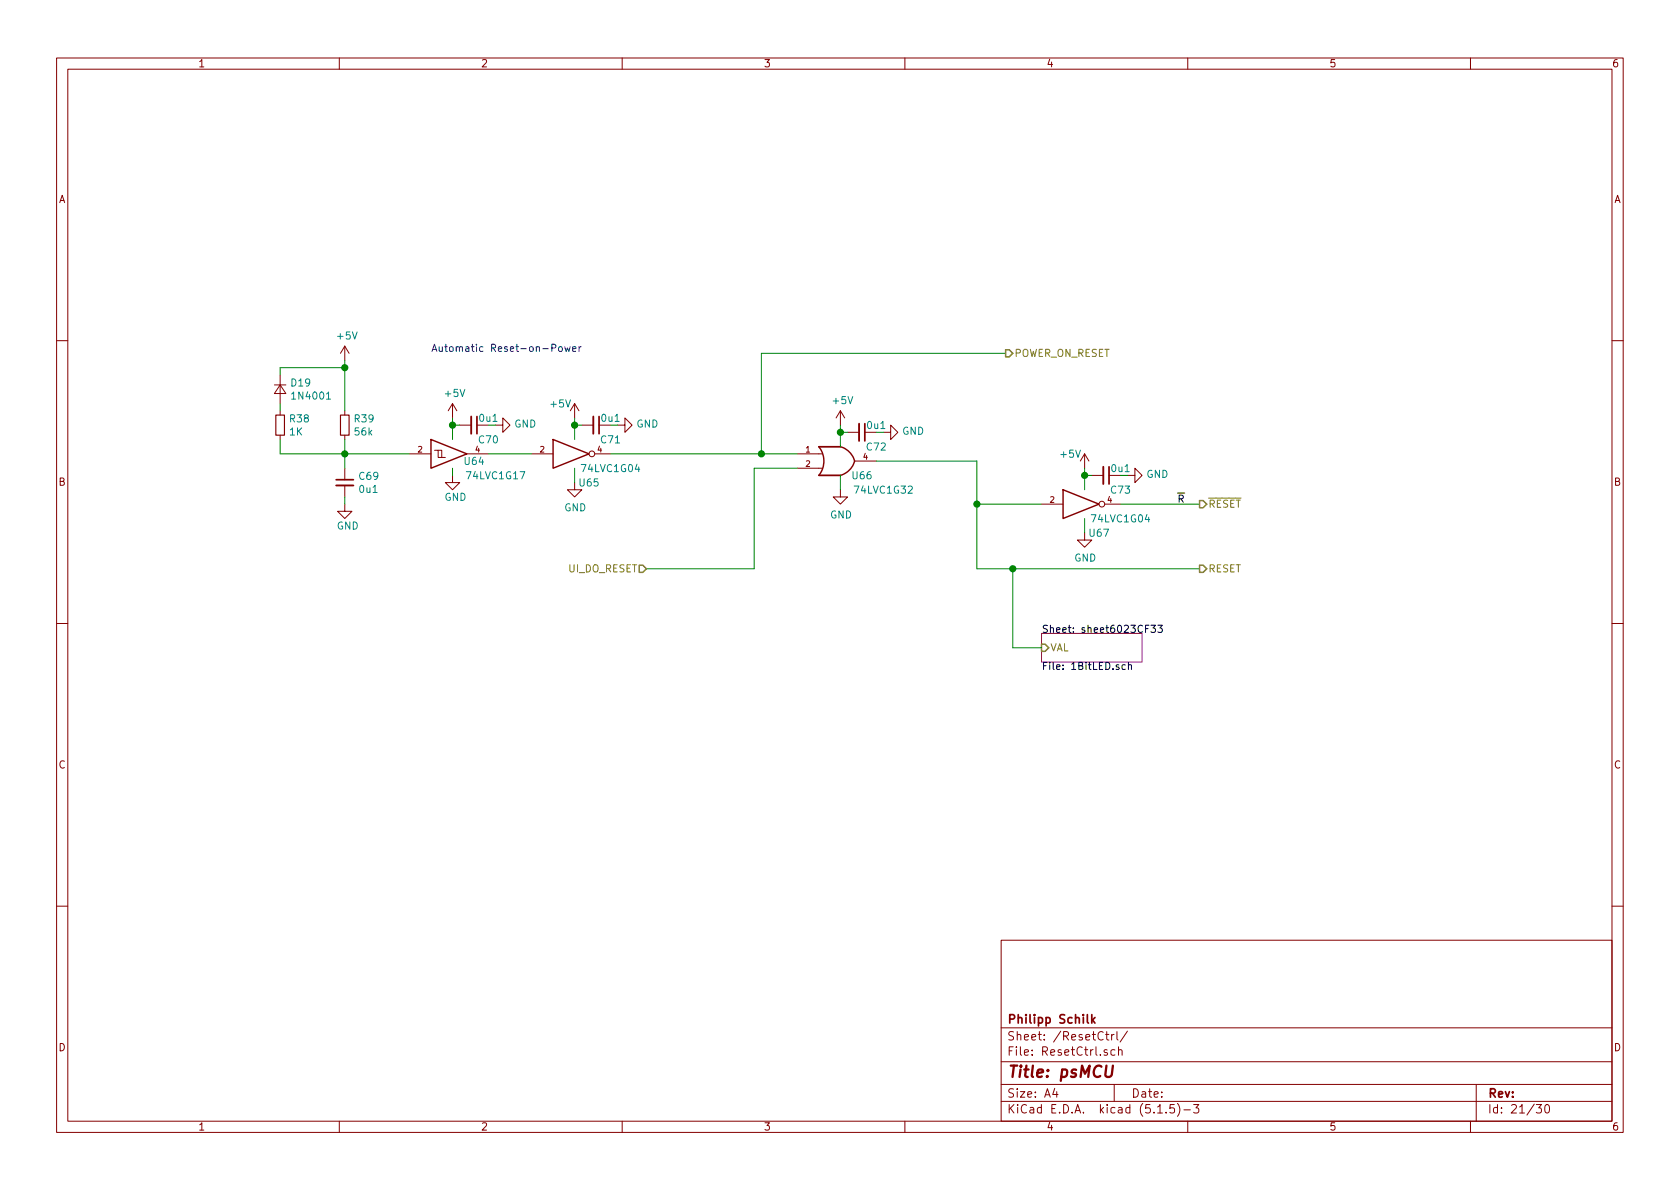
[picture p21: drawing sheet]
<svg xmlns="http://www.w3.org/2000/svg" width="297mm" height="210mm" viewBox="0 0 297 210" stroke-linecap="round" stroke-linejoin="round" font-family="sans-serif">
<defs><g id="words">
<text font-size="2.8" fill="#840000" x="178" y="190.5">Title: psMCU</text>
<g font-size="2.1" fill="#840000">
<text x="178" y="184">Sheet: /ResetCtrl/</text>
<text x="178" y="181">Philipp Schilk</text>
<text x="178" y="186.7">File: ResetCtrl.sch</text>
<text x="178" y="196.9">KiCad E.D.A. kicad (5.1.5)-3</text>
<text x="178" y="194.1">Size: A4</text>
<text x="200" y="194.1">Date:</text>
<text x="263" y="194.1">Rev:</text>
<text x="263" y="196.9">Id: 21/30</text>
</g>
<g font-size="1.8" fill="#840000">
<text x="35" y="11.9">1</text>
<text x="85" y="11.9">2</text>
<text x="135" y="11.9">3</text>
<text x="185" y="11.9">4</text>
<text x="235" y="11.9">5</text>
<text x="285" y="11.9">6</text>
<text x="10.4" y="35.9">A</text>
<text x="285.4" y="35.9">A</text>
<text x="10.4" y="85.9">B</text>
<text x="285.4" y="85.9">B</text>
<text x="10.4" y="135.9">C</text>
<text x="285.4" y="135.9">C</text>
<text x="10.4" y="185.9">D</text>
<text x="285.4" y="185.9">D</text>
<text x="35" y="199.9">1</text>
<text x="85" y="199.9">2</text>
<text x="135" y="199.9">3</text>
<text x="185" y="199.9">4</text>
<text x="235" y="199.9">5</text>
<text x="285" y="199.9">6</text>
</g>
<g font-size="1.8" fill="#008484">
<text x="59.7" y="60">+5V</text>
<text x="51.5" y="68.3">D19</text>
<text x="51.9" y="70.7">1N4001</text>
<text x="78.8" y="70.2">+5V</text>
<text x="147.4" y="71.5">+5V</text>
<text x="51.2" y="77">1K</text>
<text x="51.3" y="74.7">R38</text>
<text x="62.7" y="74.7">R39</text>
<text x="62.8" y="77">56k</text>
<text x="90.9" y="75.6">GND</text>
<text x="97.5" y="72.1">+5V</text>
<text x="112.5" y="75.6">GND</text>
<text x="159.5" y="76.9">GND</text>
<text x="82.2" y="82.2">U64</text>
<text x="84.7" y="78.4">C70</text>
<text x="103" y="83.5">74LVC1G04</text>
<text x="106.3" y="78.4">C71</text>
<text x="153.3" y="79.7">C72</text>
<text x="187.6" y="80.9">+5V</text>
<text x="63.6" y="84.9">C69</text>
<text x="63.6" y="87.2">0u1</text>
<text x="78.6" y="88.6">GND</text>
<text x="82.7" y="84.8">74LVC1G17</text>
<text x="102.5" y="86">U65</text>
<text x="150.8" y="84.8">U66</text>
<text x="151.3" y="87.3">74LVC1G32</text>
<text x="196.5" y="87.3">C73</text>
<text x="202.7" y="84.5">GND</text>
<text x="59.5" y="93.6">GND</text>
<text x="99.8" y="90.4">GND</text>
<text x="146.8" y="91.7">GND</text>
<text x="192.7" y="94.9">U67</text>
<text x="193.2" y="92.4">74LVC1G04</text>
<text x="189.9" y="99.3">GND</text>
</g>
<text font-size="1.8" fill="#0000c2" x="76.2" y="62.2">Automatic Reset-on-Power</text>
<g font-size="1.8" fill="#848400">
<text x="179.3" y="63.1">POWER_ON_RESET</text>
<text x="213.6" y="89.8">RESET</text>
<text x="100.5" y="101.2">UI_DO_RESET</text>
<text x="213.6" y="101.2">RESET</text>
<text x="185.7" y="115.2">VAL</text>
</g>
<g font-size="1.8" fill="#008400">
<text x="84.8" y="74.6">0u1</text>
<text x="106.4" y="74.6">0u1</text>
<text x="153.4" y="75.9">0u1</text>
<text x="196.6" y="83.5">0u1</text>
</g>
<g font-size="1.8">
<text x="208.3" y="88.9">R</text>
<text x="184.1" y="111.9">Sheet: sheet6023CF33</text>
<text x="184.1" y="118.5">File: 1BitLED.sch</text>
</g>
<g font-size="1.4" fill="#840000">
<text x="73.9" y="80">2</text>
<text x="84.1" y="80">4</text>
<text x="95.5" y="80">2</text>
<text x="105.7" y="80">4</text>
<text x="142.5" y="80">1</text>
<text x="142.5" y="82.5">2</text>
<text x="152.7" y="81.3">4</text>
<text x="185.7" y="88.9">2</text>
<text x="195.8" y="88.9">4</text>
</g>
</g></defs>
<g fill="none" stroke="#840000" stroke-width=".18">
<path d="M10 10.3h277v189.9h-277zM12 12.2h273v186.1h-273zM60 10.3v1.9M110 10.3v1.9M160 10.3v1.9M210 10.3v1.9M260 10.3v1.9M10 60.2h2M48.5 68.1h2M49.5 68.1l1 1.5h-2zM49.5 66.3v5.1M49.5 72.6v.8"/>
<path d="M49.5 77v.7M61 61.2l-.8 1.3M61 61.2v2.5M61 72.6v.8M61 77v.7M61 61.2l.7 1.3M76.8 79.6h.7v1.3h1.2M77.5 79.6h.6v1.3M80 71.4l-.8 1.2M80 71.4v2.5M80 71.4l.8 1.2M81.3 75.2h2"/>
<path d="M87.6 75.2h1.3v-1.3l1.3 1.3-1.3 1.2v-1.2M101.6 71.4l-.8 1.2M101.6 71.4v2.5M101.6 71.4l.8 1.2M102.9 75.2h2M109.2 75.2h1.3v-1.3l1.3 1.3-1.3 1.2v-1.2M148.6 72.6l-.8 1.3M148.6 72.6v2.6M148.6 72.6l.8 1.3M149.9 76.4h2M156.2 76.4h1.3v-1.2l1.2 1.2-1.2 1.3v-1.3M285 60.2h2"/>
<path d="M61 89.1v1.3h1.2l-1.2 1.3-1.3-1.3h1.3M61 82.8v2M61 85.8v2.1M72.4 80.3h3.8M80 84.1v1.2h1.3l-1.3 1.3-1.3-1.3h1.3M82.5 80.3h3.9M94 80.3h3.8M101.6 85.3v1.3h1.3l-1.3 1.3-1.3-1.3h1.3M105.2 80.3h2.7M141 80.3h4.4M141 82.8h4.4M148.6 86.6v1.3h1.3l-1.3 1.2-1.3-1.2h1.3"/>
<path d="M151.1 81.5h3.8M184.1 89.1h3.9M191.8 94.2v1.3h1.2l-1.2 1.3-1.3-1.3h1.3M191.8 80.3l-.8 1.2M191.8 80.3v2.5M191.8 80.3l.7 1.2M193 84.1h2.1M195.3 89.1h2.8M199.4 84.1h1.3v-1.3l1.2 1.3-1.2 1.2v-1.2M10 110.3h2M285 110.3h2M10 160.2h2"/>
<path d="M177 166.3h108v32h-108zM285 160.2h2M60 198.3v1.9M110 198.3v1.9M160 198.3v1.9M177 194.8h108M177 191.8h108M177 187.8h108M177 181.8h108M186.5 192.5l-.4 1h1M186.8 193v1M195.5 182.9h.6"/>
<path d="M195.7 182.4v1.3l.4 .2M195.8 185.7l-.4-.1-.2 .2 .1 .2 .5 .2v.3h-.6M196.5 182.9v1M197 182.9l-.5 .3M197 191.8v3M197.1 185.7l-.4-.1-.3 .3 .1 .6 .2 .1 .4-.1M197.5 182.4v1.3l.2 .2M197.8 185.7l.2-.1 .3 .1 .1 .9M197.8 185.1v1.5M199.3 182.3l-1.3 2M204.7 196.8h.8M206.2 196.7v.1"/>
<path d="M207.6 195.3h-.7l-.1 .7 .2-.1 .5 .1 .2 .2-.1 .5-.2 .1-.6-.1M208.2 195.1a1.71 1.71 0 0 1 0 2.3M209.3 196.3h1.2M210 198.3v1.9M211 195.3h1l-.5 .6 .4 .1v.7l-.2 .1-.7-.1M260 198.3v1.9M261 191.8v6.5M271.6 195.3h.9l-.4 .6 .4 .1v.7l-.2 .1-.7-.1M273.3 195.4l.3-.1a.94 .94 0 0 1 0 1.5h-.1a1 1 0 0 1-.2-1.4z"/>
<circle cx="104.6" cy="80.3" r=".51"/>
<circle cx="194.8" cy="89.1" r=".51"/>
</g>
<path d="M195.6 188.4l-.2 1.7 .2 .2a.66 .66 0 0 0 1-.2l.2-1.7" fill="none" stroke="#840000" stroke-width=".41"/>
<path d="M84.3 73.7v3M105.9 73.7v3M152.9 74.9v3.1M59.4 84.8h3.1M196.1 82.5v3.1M192.3 179.4v1.3l.2 .2M193 179.4v1.5M193.6 179.9l-.6 .6M193.2 180.4l.4 .5" fill="none" stroke="#840000" stroke-width=".3"/>
<path d="M184.1 112h17.8v5.1h-17.8z" fill="none" stroke="#840084" stroke-width=".18"/>
<path d="M199 117.6l-.4-.1-.2 .3 .1 .5h.5M199.5 117.7l.2-.2 .3 .1 .1 .8M199.5 117.1v1.3M202.5 111.2h.5M203.1 110.6h-.6v1.2M203.5 110.6h.8l-.4 .4 .3 .2v.5l-.2 .1-.5-.1M204.7 110.6h.8l-.4 .4 .3 .2 .1 .4-.2 .2-.6-.1" fill="none" stroke="#000" stroke-width=".18"/>
<path d="M177.8 61.8h.6l.7 .7-.7 .6h-.6zM113 99.9h.7l.6 .7-.6 .6h-.7zM212.1 88.5h.6l.7 .6-.7 .7h-.6zM212.1 99.9h.6l.7 .7-.7 .6h-.6zM184.1 113.9h.7l.6 .6-.6 .7h-.7z" fill="none" stroke="#848400" stroke-width=".25"/>
<path d="M76.2 77.7l6.3 2.6-6.3 2.5zM97.8 77.7l6.3 2.6-6.3 2.5zM144.8 79a4 4 0 0 1 0 5M144.8 79h3.8a3.7 3.7 0 0 1 2.5 2.5 3.7 3.7 0 0 1-2.5 2.6h-3.8M188 86.6l6.3 2.5-6.3 2.6z" fill="none" stroke="#840000" stroke-width=".25"/>
<path d="M83.3 73.7v3M104.9 73.7v3M151.9 74.9v3.1M59.4 85.8h3.1M195.1 82.5v3.1" fill="none" stroke="#840000" stroke-width=".33"/>
<g fill="#ffffc2" stroke="#ffffc2" stroke-width=".18">
<path d="M144.8 84.1h3.8z"/>
<path d="M144.8 79h3.8z"/>
</g>
<path d="M57.7 70.6h.7" fill="none" stroke="#008484" stroke-width=".18"/>
<path d="M48.8 73.4h1.5v3.6h-1.5zM60.2 73.4h1.5v3.6h-1.5z" fill="none" stroke="#840000" stroke-width=".2"/>
<g fill="none" stroke="#008400" stroke-width=".18">
<path d="M49.5 77.7v2.6h22.9M49.5 71.4v1.2M61 63.7v8.9M61 77.7v5.1M61 65h-11.5v1.3M80 75.2h1.3M80 73.9v3.8M101.6 75.2h1.3M101.6 73.9v3.8M148.6 75.2v3.8M148.6 76.4h1.3M177.8 62.5h-43.2v17.8"/>
<path d="M61 87.9v1.2M80 82.8v1.3M86.4 80.3h7.6M101.6 82.8v2.5M107.9 80.3h33.1M141 82.8h-7.7v17.8h-19M148.6 84.1v2.5M154.9 81.5h17.8v19.1h39.4M172.7 89.1h11.4M191.8 82.8v3.8M191.8 91.7v2.5M191.8 84.1h1.2"/>
<path d="M198.1 89.1h14M179.1 100.6v13.9h5"/>
</g>
<path d="M97.6 61.5l.6-.1v-.4l-.2-.1h-.4v1.2M98.9 61.4l.3-.1 .2 .1-.1 .7h-.3l-.2-.2zM99.8 61.3l.3 .8 .2-.6 .3 .6 .2-.8M101.2 61.7l.7-.1-.1-.2-.4-.1-.2 .2 .1 .6h.5M102.4 61.3v.8M102.7 61.3l-.3 .2" fill="none" stroke="#0000c2" stroke-width=".18"/>
<g fill="#008400" stroke="#008400" stroke-width=".25">
<circle cx="148.6" cy="76.4" r=".51"/>
<circle cx="179.1" cy="100.6" r=".51"/>
<circle cx="61" cy="80.3" r=".51"/>
<circle cx="134.6" cy="80.3" r=".51"/>
<circle cx="191.8" cy="84.1" r=".51"/>
<circle cx="61" cy="65" r=".51"/>
<circle cx="80" cy="75.2" r=".51"/>
<circle cx="101.6" cy="75.2" r=".51"/>
<circle cx="172.7" cy="89.1" r=".51"/>
</g>
<use href="#words"/>
</svg>
